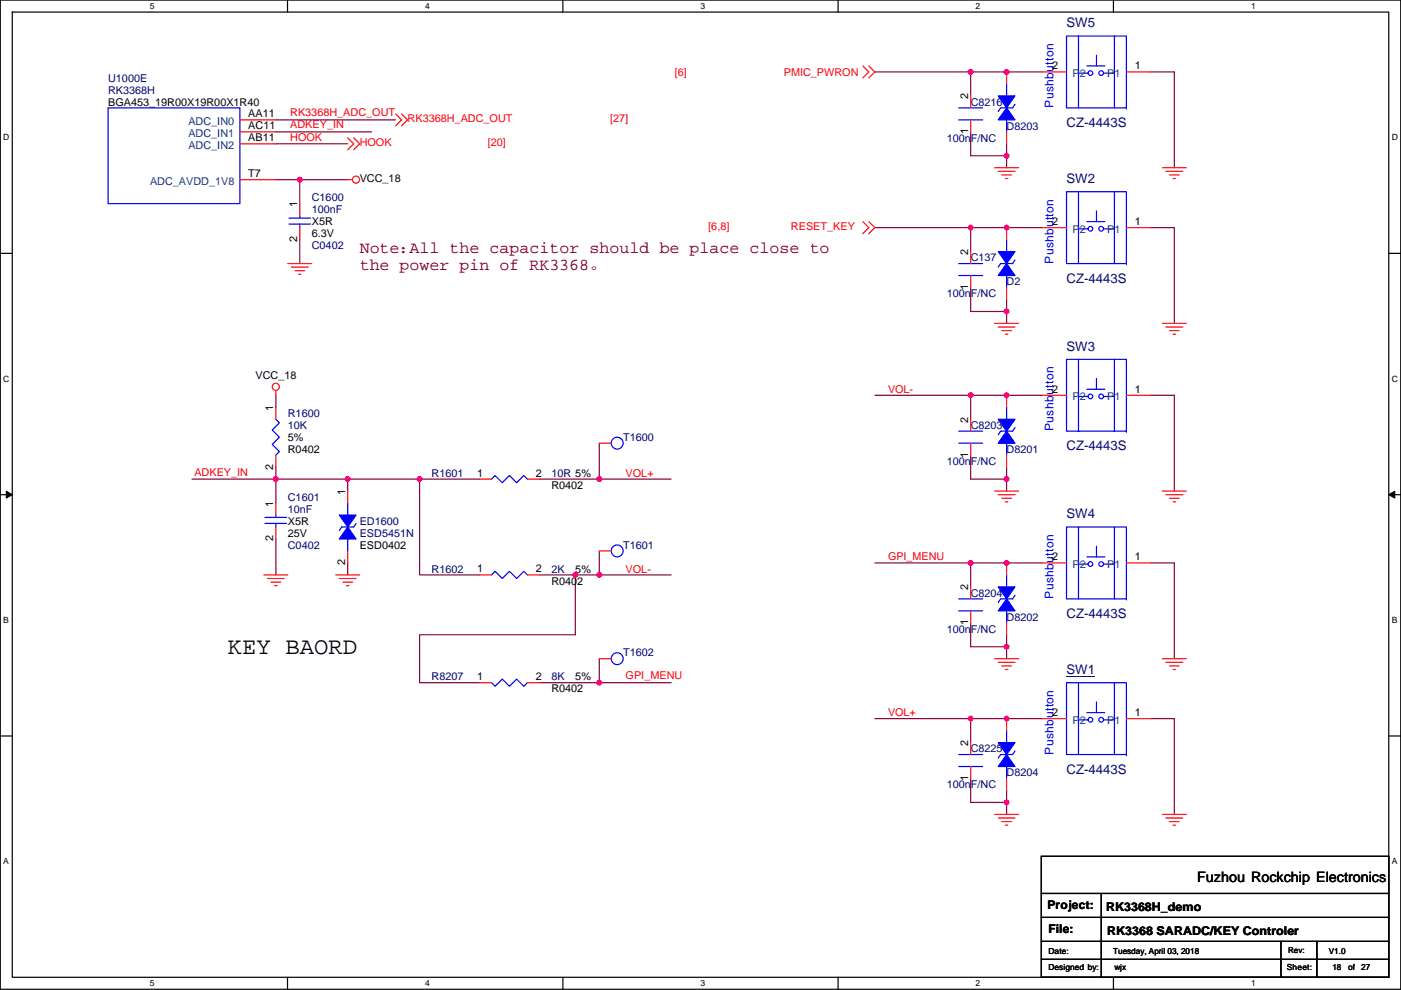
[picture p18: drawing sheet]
<svg xmlns="http://www.w3.org/2000/svg" width="297mm" height="210mm" viewBox="0 0 297 210" stroke-linecap="round" stroke-linejoin="round" font-family="sans-serif">
<defs><g id="words">
<text font-size="5.1" x="48.3" y="138.7">KEY BAORD</text>
<g font-size="3.5" fill="#800000">
<text x="76.3" y="53.6">Note：</text>
<text x="86.8" y="53.6">All the capacitor should be place close to</text>
<text x="76.3" y="57.2">the power pin of RK3368。</text>
</g>
<text font-size="3" x="253.8" y="187.2">Fuzhou Rockchip Electronics</text>
<g font-size="2.8" fill="#000080">
<text x="226.1" y="5.8">SW5</text>
<text x="226.1" y="26.9">CZ-4443S</text>
<text x="226.1" y="38.8">SW2</text>
<text x="226.1" y="59.9">CZ-4443S</text>
<text x="226.1" y="74.4">SW3</text>
<text x="226.1" y="95.5">CZ-4443S</text>
<text x="226.1" y="110">SW4</text>
<text x="226.1" y="131">CZ-4443S</text>
<text x="226.1" y="143">SW1</text>
<text x="226.1" y="164.1">CZ-4443S</text>
</g>
<g font-size="2.5" fill="#00f">
<text x="223.4" y="22.9" transform="rotate(-90 223.4 22.9)">Pushbutton</text>
<text x="223.4" y="55.9" transform="rotate(-90 223.4 55.9)">Pushbutton</text>
<text x="223.4" y="91.5" transform="rotate(-90 223.4 91.5)">Pushbutton</text>
<text x="223.4" y="127" transform="rotate(-90 223.4 127)">Pushbutton</text>
<text x="223.4" y="160" transform="rotate(-90 223.4 160)">Pushbutton</text>
</g>
<g font-size="2.5">
<text x="222.1" y="192.9">Project:</text>
<text x="222.3" y="198">File:</text>
<text x="234.5" y="193.1">RK3368H_demo</text>
<text x="234.8" y="198.2">RK3368 SARADC/KEY Controler</text>
</g>
<g font-size="2.3" fill="#000080">
<text x="22.9" y="17.3">U1000E</text>
<text x="22.9" y="19.9">RK3368H</text>
<text x="205.8" y="22.4">C8216</text>
<text x="213.4" y="27.5">D8203</text>
<text x="200.7" y="30">100nF/NC</text>
<text x="66.1" y="42.7">C1600</text>
<text x="66.1" y="45.3">100nF</text>
<text x="66.1" y="52.9">C0402</text>
<text x="205.8" y="55.4">C137</text>
<text x="200.7" y="63">100nF/NC</text>
<text x="213.4" y="60.5">D2</text>
<text x="61" y="88.4">R1600</text>
<text x="61" y="91">10K</text>
<text x="132.1" y="93.5">T1600</text>
<text x="205.8" y="91">C8203</text>
<text x="91.5" y="101.1">R1601</text>
<text x="116.9" y="101.1">10R 5%</text>
<text x="200.7" y="98.6">100nF/NC</text>
<text x="213.4" y="96.1">D8201</text>
<text x="61" y="106.2">C1601</text>
<text x="61" y="108.8">10nF</text>
<text x="76.3" y="111.3">ED1600</text>
<text x="76.3" y="113.8">ESD5451N</text>
<text x="61" y="116.4">C0402</text>
<text x="132.1" y="116.4">T1601</text>
<text x="91.5" y="121.5">R1602</text>
<text x="116.9" y="121.5">2K</text>
<text x="205.8" y="126.5">C8204</text>
<text x="213.4" y="131.6">D8202</text>
<text x="200.7" y="134.2">100nF/NC</text>
<text x="132.1" y="139.2">T1602</text>
<text x="91.5" y="144.3">R8207</text>
<text x="116.9" y="144.3">8K</text>
<text x="205.8" y="159.6">C8225</text>
<text x="200.7" y="167.2">100nF/NC</text>
<text x="213.4" y="164.6">D8204</text>
</g>
<g font-size="2.3" fill="#f00">
<text x="143.1" y="16">[6]</text>
<text x="166.2" y="16">PMIC_PWRON</text>
<text x="61.5" y="27.2">ADKEY_IN</text>
<text x="61.5" y="30">HOOK</text>
<text x="61.5" y="24.7">RK3368H_ADC_OUT</text>
<text x="86.4" y="26">RK3368H_ADC_OUT</text>
<text x="129.3" y="26">[27]</text>
<text x="76.3" y="31">HOOK</text>
<text x="103.4" y="31">[20]</text>
<text x="150.2" y="48.8">[6,8]</text>
<text x="167.7" y="48.8">RESET_KEY</text>
<text x="188.3" y="83.3">VOL-</text>
<text x="41.2" y="100.9">ADKEY_IN</text>
<text x="132.6" y="101.1">VOL+</text>
<text x="188.3" y="118.7">GPI_MENU</text>
<text x="132.6" y="121.4">VOL-</text>
<text x="132.6" y="144.1">GPI_MENU</text>
<text x="188.3" y="151.9">VOL+</text>
</g>
<g font-size="2.3">
<text x="223.1" y="14.7">2</text>
<text x="240.6" y="14.7">1</text>
<text x="22.9" y="22.4">BGA453_19R00X19R00X1R40</text>
<text x="205.3" y="21.1" transform="rotate(-90 205.3 21.1)">2</text>
<text x="52.6" y="24.9">AA11</text>
<text x="52.6" y="27.4">AC11</text>
<text x="52.6" y="30">AB11</text>
<text x="205.3" y="28.5" transform="rotate(-90 205.3 28.5)">1</text>
<text x="52.6" y="37.6">T7</text>
<text x="76.3" y="38.7">VCC_18</text>
<text x="63" y="44" transform="rotate(-90 63 44)">1</text>
<text x="66.1" y="47.8">X5R</text>
<text x="223.1" y="47.8">2</text>
<text x="240.6" y="47.8">1</text>
<text x="63" y="51.4" transform="rotate(-90 63 51.4)">2</text>
<text x="66.1" y="50.3">6.3V</text>
<text x="205.3" y="54.1" transform="rotate(-90 205.3 54.1)">2</text>
<text x="205.3" y="61.5" transform="rotate(-90 205.3 61.5)">1</text>
<text x="54.2" y="80.3">VCC_18</text>
<text x="223.1" y="83.3">2</text>
<text x="240.6" y="83.3">1</text>
<text x="58" y="87.1" transform="rotate(-90 58 87.1)">1</text>
<text x="205.3" y="89.7" transform="rotate(-90 205.3 89.7)">2</text>
<text x="61" y="93.5">5%</text>
<text x="58" y="99.6" transform="rotate(-90 58 99.6)">2</text>
<text x="61" y="96.1">R0402</text>
<text x="101.2" y="101.1">1</text>
<text x="113.6" y="101.1">2</text>
<text x="205.3" y="97.1" transform="rotate(-90 205.3 97.1)">1</text>
<text x="58" y="107.5" transform="rotate(-90 58 107.5)">1</text>
<text x="73.2" y="104.9" transform="rotate(-90 73.2 104.9)">1</text>
<text x="116.9" y="103.7">R0402</text>
<text x="61" y="111.3">X5R</text>
<text x="61" y="113.8">25V</text>
<text x="58" y="114.9" transform="rotate(-90 58 114.9)">2</text>
<text x="73.2" y="119.9" transform="rotate(-90 73.2 119.9)">2</text>
<text x="76.3" y="116.4">ESD0402</text>
<text x="223.1" y="118.9">2</text>
<text x="240.6" y="118.9">1</text>
<text x="101.2" y="121.4">1</text>
<text x="113.6" y="121.4">2</text>
<text x="116.9" y="124">R0402</text>
<text x="122" y="121.5">5%</text>
<text x="205.3" y="125.2" transform="rotate(-90 205.3 125.2)">2</text>
<text x="205.3" y="132.6" transform="rotate(-90 205.3 132.6)">1</text>
<text x="101.2" y="144.3">1</text>
<text x="113.6" y="144.3">2</text>
<text x="116.9" y="146.9">R0402</text>
<text x="122" y="144.3">5%</text>
<text x="223.1" y="151.9">2</text>
<text x="240.6" y="151.9">1</text>
<text x="205.3" y="158.3" transform="rotate(-90 205.3 158.3)">2</text>
<text x="205.3" y="165.7" transform="rotate(-90 205.3 165.7)">1</text>
</g>
<g font-size="2.3" fill="#004080">
<text x="227.4" y="16.3">P2</text>
<text x="234.8" y="16.3">P1</text>
<text x="39.9" y="26.5">ADC_IN0</text>
<text x="39.9" y="29">ADC_IN1</text>
<text x="39.9" y="31.5">ADC_IN2</text>
<text x="31.8" y="39.2">ADC_AVDD_1V8</text>
<text x="227.4" y="49.3">P2</text>
<text x="234.8" y="49.3">P1</text>
<text x="227.4" y="84.9">P2</text>
<text x="234.8" y="84.9">P1</text>
<text x="227.4" y="120.4">P2</text>
<text x="234.8" y="120.4">P1</text>
<text x="227.4" y="153.5">P2</text>
<text x="234.8" y="153.5">P1</text>
</g>
<g font-size="1.8">
<text x="31.8" y="1.9">5</text>
<text x="90.1" y="1.9">4</text>
<text x="148.5" y="1.9">3</text>
<text x="206.9" y="1.9">2</text>
<text x="265.2" y="1.9">1</text>
<text x=".7" y="29.8">D</text>
<text x="295.1" y="29.8">D</text>
<text x=".7" y="81">C</text>
<text x="295.1" y="81">C</text>
<text x=".7" y="132.1">B</text>
<text x="295.1" y="132.1">B</text>
<text x=".7" y="183.3">A</text>
<text x="295.1" y="183.3">A</text>
<text x="222.3" y="202.3">Date:</text>
<text x="236" y="202.3">Tuesday, April 03, 2018</text>
<text x="281.7" y="202.3">V1.0</text>
<text x="31.8" y="209.2">5</text>
<text x="90.1" y="209.2">4</text>
<text x="148.5" y="209.2">3</text>
<text x="206.9" y="209.2">2</text>
<text x="222.3" y="205.8">Designed by:</text>
<text x="236.3" y="205.8">wjx</text>
<text x="265.2" y="209.2">1</text>
<text x="272.9" y="205.8">Sheet:</text>
<text x="282.5" y="205.8">18</text>
<text x="285.8" y="205.8">of</text>
<text x="288.6" y="205.8">27</text>
</g>
<text font-size="1.7" x="273.1" y="202.2">Rev:</text>
</g></defs>
<path d="M.1 0h296.9v209.8h-296.9zM2.6 2.6h291.8v204.7h-291.8z" fill="none" stroke="#000" stroke-width=".25"/>
<g fill="#fff">
<path d="M31.8 .3h1v2h-1z"/>
<path d="M31.8 207.5h1v2.1h-1z"/>
</g>
<path d="M61 0v2.6M61 207.3v2.5" fill="none" stroke="#000" stroke-width=".25"/>
<g fill="#fff">
<path d="M90.1 .3h1v2h-1z"/>
<path d="M90.1 207.5h1v2.1h-1z"/>
</g>
<path d="M119.3 0v2.6M119.3 207.3v2.5" fill="none" stroke="#000" stroke-width=".25"/>
<g fill="#fff">
<path d="M148.5 .3h1v2h-1z"/>
<path d="M148.5 207.5h1v2.1h-1z"/>
</g>
<path d="M177.7 0v2.6M177.7 207.3v2.5" fill="none" stroke="#000" stroke-width=".25"/>
<g fill="#fff">
<path d="M206.9 .3h1v2h-1z"/>
<path d="M206.9 207.5h1v2.1h-1z"/>
</g>
<path d="M236.1 0v2.6M236.1 207.3v2.5" fill="none" stroke="#000" stroke-width=".25"/>
<g fill="#fff">
<path d="M265.2 .3h1v2h-1z"/>
<path d="M265.2 207.5h1v2.1h-1z"/>
<path d="M.7 28.2h1.3v2h-1.3z"/>
<path d="M295.1 28.2h1.3v2h-1.3z"/>
<path d="M.7 79.3h1.3v2.1h-1.3z"/>
<path d="M295.1 79.3h1.3v2.1h-1.3z"/>
</g>
<path d="M.1 53.7h2.5M294.4 53.7h2.6" fill="none" stroke="#000" stroke-width=".25"/>
<g fill="#fff">
<path d="M.7 130.5h1.2v2h-1.2z"/>
<path d="M295.1 130.5h1.2v2h-1.2z"/>
</g>
<path d="M.1 104.9h2.5M294.4 104.9h2.6" fill="none" stroke="#000" stroke-width=".25"/>
<path d="M1.3 104.2l1.3 .7-1.3 .7zM294.4 104.9l1.3-.7v1.4z" fill="#000" stroke="#000" stroke-width=".21"/>
<g fill="#fff">
<path d="M.7 181.7h1.2v2h-1.2z"/>
<path d="M295.1 181.7h1.2v2h-1.2z"/>
</g>
<path d="M.1 156.1h2.5M294.4 156.1h2.6M220.8 181.6h73.6v25.7h-73.6zM220.8 189.5h73.6M220.8 194.6h73.6M220.8 199.7h73.6M233.5 189.5v17.8M271.6 199.7v7.6M279.2 199.7v7.6M220.8 203.5h73.6" fill="none" stroke="#000" stroke-width=".25"/>
<g fill="none" stroke="#800040" stroke-width=".25">
<path d="M185.5 15.3h20.3v5M205.8 15.3h15.2M243.9 15.3h5.1v20.3M58.5 30.5h15.2M58.5 25.4h25.4M58.5 28h20.3M58.5 38.1h5.1M63.6 38.1h10.1M63.6 38.1v5.1M205.8 28v5h7.6M213.4 30.5v2.5M213.4 33v2.6"/>
<path d="M63.6 50.8v5.1M185.5 48.3h20.3v5.1M205.8 48.3h15.2M243.9 48.3h5.1v20.3M205.8 61v5.1h7.6M213.4 66.1v2.5M213.4 63.5v2.6M58.5 99.1v2.5h15.2M58.5 83.8v2.6M127.1 94v7.6M185.5 83.8h20.3v5.1M205.8 96.5v5.1h7.6"/>
<path d="M205.8 83.8h15.2M213.4 99.1v2.5M243.9 83.8h5.1v20.4M40.7 101.6h17.8v5.1M58.5 114.3v7.6M73.7 101.6h15.3M73.7 119.4v2.5M73.7 101.6v2.6M89 101.6v20.3h12.7M89 101.6h12.7M114.4 101.6h12.7M127.1 116.9v5"/>
<path d="M127.1 101.6h15.2M185.5 119.4h20.3v5.1M205.8 119.4h15.2M213.4 101.6v2.6M243.9 119.4h5.1v20.3M114.4 121.9h7.6M122 121.9v12.7h-33v10.2h12.7M122 121.9h5.1M127.1 121.9h15.2M127.1 139.7v5.1M205.8 132.1v5.1h7.6M213.4 137.2v2.5"/>
<path d="M213.4 134.6v2.6M114.4 144.8h12.7M127.1 144.8h15.2M185.5 152.4h20.3v5.1M205.8 152.4h15.2M243.9 152.4h5.1v20.3M205.8 165.1v5.1h7.6M213.4 170.2v2.5M213.4 167.7v2.5"/>
</g>
<g fill="#f0f" stroke="#f0f" stroke-width=".25">
<circle cx="63.5" cy="38.1" r=".5"/>
<circle cx="58.5" cy="101.6" r=".5"/>
<circle cx="73.7" cy="101.6" r=".5"/>
<circle cx="88.9" cy="101.6" r=".5"/>
<circle cx="127" cy="121.9" r=".5"/>
<circle cx="122" cy="121.9" r=".5"/>
<circle cx="127" cy="144.8" r=".5"/>
<circle cx="213.4" cy="48.3" r=".5"/>
<circle cx="205.8" cy="48.3" r=".5"/>
<circle cx="213.4" cy="66" r=".5"/>
<circle cx="213.4" cy="83.8" r=".5"/>
<circle cx="205.8" cy="83.8" r=".5"/>
<circle cx="213.4" cy="101.6" r=".5"/>
<circle cx="213.4" cy="119.4" r=".5"/>
<circle cx="205.8" cy="119.4" r=".5"/>
<circle cx="213.4" cy="137.2" r=".5"/>
<circle cx="213.4" cy="15.2" r=".5"/>
<circle cx="213.4" cy="33" r=".5"/>
<circle cx="205.8" cy="15.2" r=".5"/>
<circle cx="213.4" cy="152.4" r=".5"/>
<circle cx="205.8" cy="152.4" r=".5"/>
<circle cx="213.4" cy="170.2" r=".5"/>
<circle cx="127" cy="101.6" r=".5"/>
</g>
<g fill="none" stroke="#f00" stroke-width=".25">
<path d="M182.9 14l1.3 1.3-1.3 1.2M184.2 14l1.3 1.3-1.3 1.2M213.4 15.3v2.5M221 15.3h5.1M238.8 15.3h5.1M50.9 25.4h7.6M50.9 28h7.6M50.9 30.5h7.6M50.9 38.1h7.6M73.7 29.2l1.3 1.3-1.3 1.3M73.7 38.1h1M75 29.2l1.3 1.3-1.3 1.3"/>
<path d="M83.9 24.2l1.3 1.2-1.3 1.3M85.2 24.2l1.2 1.2-1.2 1.3M205.8 25.4v2.6M205.8 20.3v2.6M210.9 35.6h5.1M211.6 36.3h3.6M212.4 37.1h2M213.2 37.9h.5M213.4 28v2.5M246.4 35.6h5.1M247.2 36.3h3.6M248 37.1h2"/>
<path d="M248.7 37.9h.5M61 55.9h5.1M61.8 56.7h3.5M62.5 57.4h2.1M63.3 58.2h.5M63.6 43.2v2.5M63.6 48.3v2.5M182.9 47l1.3 1.3-1.3 1.3M184.2 47l1.3 1.3-1.3 1.3M205.8 58.4v2.6M205.8 53.4v2.5M213.4 48.3v2.5"/>
<path d="M221 48.3h5.1M238.8 48.3h5.1M210.9 68.6h5.1M211.6 69.4h3.6M212.4 70.1h2M213.2 70.9h.5M213.4 61v2.5M246.4 68.6h5.1M247.2 69.4h3.6M248 70.1h2M248.7 70.9h.5M58.5 82.8v1"/>
<path d="M58.5 86.4v2.5M58.5 96.5v2.6M127.1 94h2.5M205.8 94v2.5M205.8 88.9v2.6M213.4 83.8v2.6M213.4 96.5v2.6M221 83.8h5.1M238.8 83.8h5.1M58.5 106.7v2.5M58.5 111.8v2.5M73.7 104.2v2.5"/>
<path d="M73.7 116.9v2.5M101.7 101.6h2.5M111.8 101.6h2.6M127.1 116.9h2.5M210.9 104.2h5.1M211.6 104.9h3.6M212.4 105.7h2M213.2 106.4h.5M213.4 119.4v2.5M221 119.4h5.1M238.8 119.4h5.1M246.4 104.2h5.1"/>
<path d="M247.2 104.9h3.6M248 105.7h2M248.7 106.4h.5M55.9 121.9h5.1M56.7 122.7h3.6M57.5 123.5h2M58.2 124.2h.5M71.2 121.9h5.1M71.9 122.7h3.6M72.7 123.5h2M73.5 124.2h.5M101.7 121.9h2.5"/>
<path d="M111.8 121.9h2.6M127.1 139.7h2.5M205.8 129.6v2.5M205.8 124.5v2.5M210.9 139.7h5.1M213.4 132.1v2.5M246.4 139.7h5.1M101.7 144.8h2.5M111.8 144.8h2.6M205.8 157.5v2.5M211.6 140.5h3.6M212.4 141.2h2"/>
<path d="M213.2 142h.5M213.4 152.4v2.6M221 152.4h5.1M238.8 152.4h5.1M247.2 140.5h3.6M248 141.2h2M248.7 142h.5M205.8 162.6v2.5M210.9 172.7h5.1M211.6 173.5h3.6M212.4 174.3h2M213.2 175h.5"/>
<path d="M213.4 165.1v2.6M246.4 172.7h5.1M247.2 173.5h3.6M248 174.3h2M248.7 175h.5"/>
<circle cx="75.5" cy="38.1" r=".76"/>
<circle cx="58.5" cy="82" r=".76"/>
</g>
<g fill="none" stroke="#00f" stroke-width=".25">
<path d="M213.4 17.8v2.5M226.1 7.6h12.7v15.3h-12.7zM228.7 7.6v15.3M228.7 15.5h2M228.7 7.6h.1M230.4 14h3.8M232.5 11.7v2.3M234 15.5h2.3M236.3 7.6v15.3M236.3 7.6h.1M22.9 22.9h28v20.3h-28zM203.3 25.4h5"/>
<path d="M203.3 22.9h5M213.4 25.4v2.6M215.2 22.1l-.5 .8h-2.6l-.5 .7M228.7 22.9h.1M236.3 22.9h.1M238.8 22.9h.1M61.3 47.5h4.5M61.3 46.2h4.5M63.6 45.7v.5M63.6 47.5v.8M203.3 58.4h5M203.3 55.9h5"/>
<path d="M213.4 50.8v2.6M213.4 58.4v2.6M215.2 55.1l-.5 .8h-2.6l-.5 .8M226.1 40.7h12.7v15.2h-12.7zM228.7 40.7v15.2M228.7 48.5h2M228.7 40.7h.1M228.7 55.9h.1M230.4 47h3.8M232.5 44.7v2.3M234 48.5h2.3M236.3 40.7v15.2"/>
<path d="M236.3 40.7h.1M236.3 55.9h.1M238.8 55.9h.1M226.1 76.2h12.7v15.3h-12.7zM228.7 76.2v15.3M228.7 76.2h.1M236.3 76.2v15.3M236.3 76.2h.1M58.5 88.9l.7 .8-1.5 1.5 1.5 1.5-1.5 1.6 1.5 1.5-.7 .7M203.3 94h5M203.3 91.5h5M213.4 86.4v2.5"/>
<path d="M213.4 94v2.5M215.2 90.7l-.5 .8h-2.6l-.5 .7M228.7 84.1h2M228.7 91.5h.1M230.4 82.6h3.8M232.5 80.3v2.3M234 84.1h2.3M236.3 91.5h.1M238.8 91.5h.1M56.2 111h4.6M56.2 109.7h4.6M58.5 109.2v.5"/>
<path d="M58.5 111v.8M73.7 106.7v2.5M73.7 114.3v2.6M75.5 111l-.5 .8h-2.5l-.6 .7M104.2 101.6l.8-.7 1.5 1.5 1.5-1.5 1.5 1.5 1.6-1.5 .7 .7M226.1 111.8h12.7v15.2h-12.7zM228.7 111.8v15.2M228.7 119.7h2M228.7 111.8h.1M230.4 118.1h3.8M232.5 115.8v2.3M234 119.7h2.3"/>
<path d="M236.3 111.8v15.2M236.3 111.8h.1M104.2 121.9l.8-.7 1.5 1.5 1.5-1.5 1.5 1.5 1.6-1.5 .7 .7M203.3 129.6h5M203.3 127h5M213.4 121.9v2.6M213.4 129.6v2.5M215.2 126.3l-.5 .7h-2.6l-.5 .8M228.7 127h.1M236.3 127h.1M238.8 127h.1M104.2 144.8l.8 .8 1.5-1.6 1.5 1.6 1.5-1.6 1.6 1.6 .7-.8"/>
<path d="M213.4 155v2.5M215.2 159.3l-.5 .7h-2.6l-.5 .8M226.1 144.8h12.7v15.2h-12.7zM228.7 144.8v15.2M228.7 152.7h2M228.7 144.8h.1M230.4 151.2h3.8M232.5 148.9v2.3M234 152.7h2.3M236.3 144.8v15.2M236.3 144.8h.1M203.3 162.6h5"/>
<path d="M203.3 160h5M213.4 162.6v2.5M228.7 160h.1M236.3 160h.1M238.8 160h.1"/>
<circle cx="231.2" cy="15.5" r=".5"/>
<circle cx="233.5" cy="15.5" r=".5"/>
<circle cx="231.2" cy="48.5" r=".5"/>
<circle cx="233.5" cy="48.5" r=".5"/>
<circle cx="130.9" cy="94" r="1.26"/>
<circle cx="231.2" cy="84.1" r=".5"/>
<circle cx="233.5" cy="84.1" r=".5"/>
<circle cx="130.9" cy="116.8" r="1.26"/>
<circle cx="231.2" cy="119.6" r=".5"/>
<circle cx="233.5" cy="119.6" r=".5"/>
<circle cx="130.9" cy="139.7" r="1.26"/>
<circle cx="231.2" cy="152.7" r=".5"/>
<circle cx="233.5" cy="152.7" r=".5"/>
</g>
<g fill="#00f" stroke="#00f" stroke-width=".25">
<path d="M211.6 88.9h3.6l-1.8 2.6z" fill-rule="evenodd"/>
<path d="M213.4 91.5l1.8 2.5h-3.6z" fill-rule="evenodd"/>
<path d="M211.6 124.5h3.6l-1.8 2.5z" fill-rule="evenodd"/>
<path d="M213.4 127l1.8 2.6h-3.6z" fill-rule="evenodd"/>
<path d="M71.9 109.2h3.6l-1.8 2.6z" fill-rule="evenodd"/>
<path d="M73.7 111.8l1.8 2.5h-3.6z" fill-rule="evenodd"/>
<path d="M211.6 157.5h3.6l-1.8 2.5z" fill-rule="evenodd"/>
<path d="M213.4 160l1.8 2.6h-3.6z" fill-rule="evenodd"/>
<path d="M211.6 53.4h3.6l-1.8 2.5z" fill-rule="evenodd"/>
<path d="M213.4 55.9l1.8 2.5h-3.6z" fill-rule="evenodd"/>
<path d="M211.6 20.3h3.6l-1.8 2.6z" fill-rule="evenodd"/>
<path d="M213.4 22.9l1.8 2.5h-3.6z" fill-rule="evenodd"/>
</g>
<path d="M226.1 143.4h6.2" fill="none" stroke="#000080" stroke-width=".21"/>
<use href="#words"/>
</svg>
